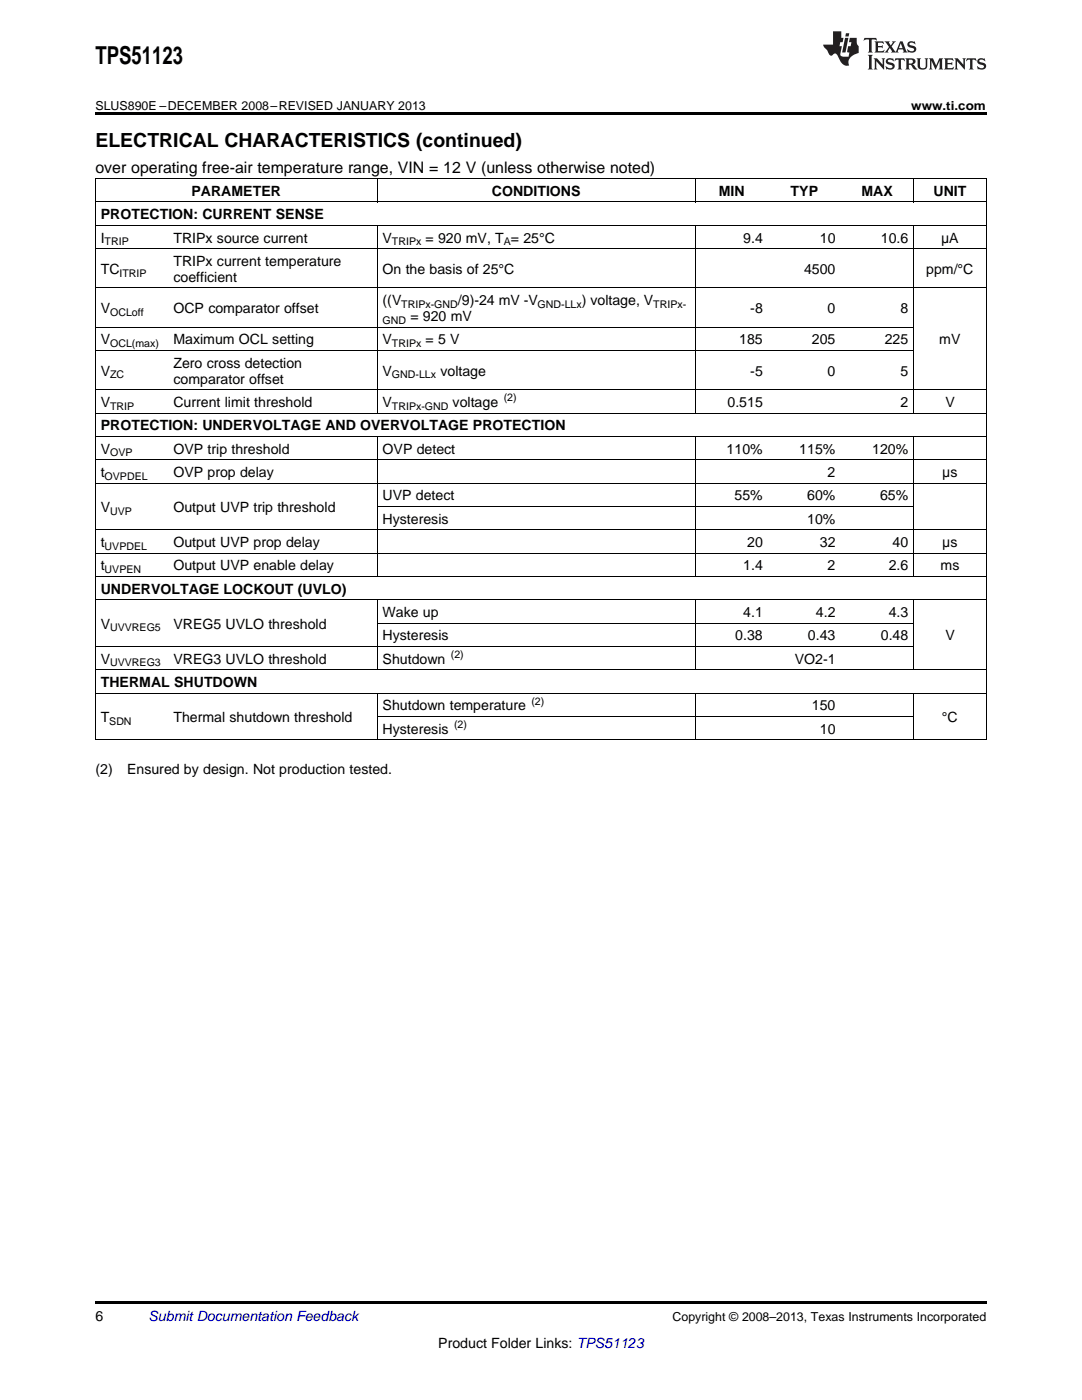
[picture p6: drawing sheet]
<svg xmlns="http://www.w3.org/2000/svg" width="216mm" height="279mm" viewBox="0 0 216 279" stroke-linecap="round" stroke-linejoin="round" font-family="sans-serif">
<defs><g id="words">
<text font-size="4.9" x="19" y="12.8">TPS51123</text>
<text font-size="3.9" x="19" y="29.3">ELECTRICAL CHARACTERISTICS (continued)</text>
<text font-size="3.2" x="19" y="34.4">over operating free-air temperature range, VIN = 12 V (unless otherwise noted)</text>
<g font-size="2.8">
<text x="38.2" y="39.1">PARAMETER</text>
<text x="98.1" y="39.1">CONDITIONS</text>
<text x="143.4" y="39.1">MIN</text>
<text x="157.8" y="39.1">TYP</text>
<text x="171.9" y="39.1">MAX</text>
<text x="186.3" y="39.1">UNIT</text>
<text x="20.1" y="43.7">PROTECTION: CURRENT SENSE</text>
<text x="20.1" y="48.4">I</text>
<text x="34.6" y="48.4">TRIPx source current</text>
<text x="34.6" y="53.1">TRIPx current temperature</text>
<text x="76.3" y="48.4">V</text>
<text x="84.9" y="48.4">= 920 mV, T = 25°C</text>
<text x="148.3" y="48.4">9.4</text>
<text x="163.6" y="48.4">10</text>
<text x="175.8" y="48.4">10.6</text>
<text x="187.8" y="48.4">μA</text>
<text x="20.1" y="54.6">TC</text>
<text x="34.6" y="56.2">coefficient</text>
<text x="76.3" y="54.6">On the basis of 25°C</text>
<text x="160.4" y="54.6">4500</text>
<text x="184.8" y="54.6">ppm/°C</text>
<text x="20.1" y="62.5">V</text>
<text x="34.6" y="62.5">OCP comparator offset</text>
<text x="76.3" y="60.9">((V</text>
<text x="81.9" y="64.1">= 920 mV</text>
<text x="91.4" y="60.9">/9)-24 mV -V</text>
<text x="116.1" y="60.9">) voltage, V</text>
<text x="149.7" y="62.5">-8</text>
<text x="165.1" y="62.5">0</text>
<text x="179.7" y="62.5">8</text>
<text x="20.1" y="68.7">V</text>
<text x="34.6" y="68.7">Maximum OCL setting</text>
<text x="76.3" y="68.7">V</text>
<text x="84.9" y="68.7">= 5 V</text>
<text x="147.5" y="68.7">185</text>
<text x="162" y="68.7">205</text>
<text x="176.5" y="68.7">225</text>
<text x="187.4" y="68.7">mV</text>
<text x="20.1" y="75">V</text>
<text x="34.6" y="73.4">Zero cross detection</text>
<text x="34.6" y="76.6">comparator offset</text>
<text x="76.3" y="75">V</text>
<text x="87.9" y="75">voltage</text>
<text x="149.7" y="75">-5</text>
<text x="165.1" y="75">0</text>
<text x="179.7" y="75">5</text>
<text x="20.1" y="81.2">V</text>
<text x="34.6" y="81.2">Current limit threshold</text>
<text x="76.3" y="81.2">V</text>
<text x="90.3" y="81.2">voltage</text>
<text x="145.2" y="81.2">0.515</text>
<text x="179.7" y="81.2">2</text>
<text x="188.6" y="81.2">V</text>
<text x="20.1" y="85.9">PROTECTION: UNDERVOLTAGE AND OVERVOLTAGE PROTECTION</text>
<text x="20.1" y="90.5">V</text>
<text x="20.1" y="95.2">t</text>
<text x="34.6" y="90.5">OVP trip threshold</text>
<text x="34.6" y="95.2">OVP prop delay</text>
<text x="76.3" y="90.5">OVP detect</text>
<text x="145" y="90.5">110%</text>
<text x="159.5" y="90.5">115%</text>
<text x="165.1" y="95.2">2</text>
<text x="174" y="90.5">120%</text>
<text x="188" y="95.2">μs</text>
<text x="76.3" y="99.8">UVP detect</text>
<text x="146.6" y="99.8">55%</text>
<text x="161.1" y="99.8">60%</text>
<text x="175.6" y="99.8">65%</text>
<text x="20.1" y="102.2">V</text>
<text x="34.6" y="102.2">Output UVP trip threshold</text>
<text x="76.3" y="104.5">Hysteresis</text>
<text x="161.1" y="104.5">10%</text>
<text x="20.1" y="109.1">t</text>
<text x="20.1" y="113.8">t</text>
<text x="34.6" y="109.1">Output UVP prop delay</text>
<text x="34.6" y="113.8">Output UVP enable delay</text>
<text x="148.3" y="113.8">1.4</text>
<text x="149.1" y="109.1">20</text>
<text x="163.6" y="109.1">32</text>
<text x="165.1" y="113.8">2</text>
<text x="177.3" y="113.8">2.6</text>
<text x="178.1" y="109.1">40</text>
<text x="187.7" y="113.8">ms</text>
<text x="188" y="109.1">μs</text>
<text x="20.1" y="118.5">UNDERVOLTAGE LOCKOUT (UVLO)</text>
<text x="20.1" y="125.4">V</text>
<text x="34.6" y="125.4">VREG5 UVLO threshold</text>
<text x="76.3" y="123.1">Wake up</text>
<text x="148.3" y="123.1">4.1</text>
<text x="162.8" y="123.1">4.2</text>
<text x="177.3" y="123.1">4.3</text>
<text x="76.3" y="127.8">Hysteresis</text>
<text x="146.7" y="127.8">0.38</text>
<text x="161.2" y="127.8">0.43</text>
<text x="175.8" y="127.8">0.48</text>
<text x="188.6" y="127.8">V</text>
<text x="20.1" y="132.4">V</text>
<text x="20.1" y="137.1">THERMAL SHUTDOWN</text>
<text x="34.6" y="132.4">VREG3 UVLO threshold</text>
<text x="76.3" y="132.4">Shutdown</text>
<text x="158.6" y="132.4">VO2-1</text>
<text x="76.3" y="141.7">Shutdown temperature</text>
<text x="162" y="141.7">150</text>
<text x="20.1" y="144.1">T</text>
<text x="34.6" y="144.1">Thermal shutdown threshold</text>
<text x="76.3" y="146.4">Hysteresis</text>
<text x="163.6" y="146.4">10</text>
<text x="188" y="144.1">°C</text>
<text x="19" y="154.4">(2)</text>
<text x="25.4" y="154.4">Ensured by design. Not production tested.</text>
<text x="19" y="263.6">6</text>
<text x="87.5" y="269">Product Folder Links: TPS51123</text>
</g>
<text font-size="2.8" fill="#0000c8" x="29.6" y="263.6">Submit Documentation Feedback</text>
<g font-size="2.5">
<text x="19" y="21.9">SLUS890E –DECEMBER 2008–REVISED JANUARY 2013</text>
<text x="181.8" y="21.9">www.ti.com</text>
<text x="134.2" y="263.6">Copyright © 2008–2013, Texas Instruments Incorporated</text>
</g>
<g font-size="2.1">
<text x="20.9" y="49">TRIP</text>
<text x="78.2" y="49">TRIPx</text>
<text x="100.5" y="49">A</text>
<text x="23.8" y="55.2">ITRIP</text>
<text x="22" y="63">OCLoff</text>
<text x="76.3" y="64.6">GND</text>
<text x="80.1" y="61.5">TRIPx-GND</text>
<text x="107.3" y="61.5">GND-LLx</text>
<text x="130.4" y="61.5">TRIPx-</text>
<text x="22" y="69.3">OCL(max)</text>
<text x="78.2" y="69.3">TRIPx</text>
<text x="22" y="75.5">ZC</text>
<text x="78.2" y="75.5">GND-LLx</text>
<text x="22" y="81.8">TRIP</text>
<text x="78.2" y="81.8">TRIPx-GND</text>
<text x="100.5" y="80.1">(2)</text>
<text x="20.9" y="95.7">OVPDEL</text>
<text x="22" y="91.1">OVP</text>
<text x="22" y="102.7">UVP</text>
<text x="20.9" y="109.7">UVPDEL</text>
<text x="20.9" y="114.4">UVPEN</text>
<text x="22" y="126">UVVREG5</text>
<text x="90" y="131.3">(2)</text>
<text x="22" y="133">UVVREG3</text>
<text x="106" y="140.6">(2)</text>
<text x="21.8" y="144.6">SDN</text>
<text x="90.6" y="145.3">(2)</text>
</g>
</g></defs>
<path d="M19 22.5h177.8v.5h-177.8zM19 259.7h177.8v.5h-177.8z" fill="#000"/>
<g fill="none" stroke="#000" stroke-width=".2">
<path d="M19 35.6h177.8M19.1 35.7v112M75.2 35.7v4.7M138.7 35.7v4.7M182.3 35.7v4.7M196.8 35.7v112M19 57.4h177.8M19 49.6h177.8M19 45h177.8M19 40.3h177.8M75.2 45v37.5M138.7 45v37.5"/>
<path d="M182.3 45v37.5M19 77.8h177.8M19 69.9h163.3M19 65.3h163.3M19 96.4h177.8M19 91.7h177.8M19 87.1h177.8M19 82.4h177.8M75.2 87.1v28M138.7 87.1v28M182.3 87.1v28M19 119.7h177.8"/>
<path d="M19 115h177.8M19 110.4h177.8M19 105.7h177.8M75.2 119.7v14M75.3 101.1h107M138.7 119.7v14M182.3 119.7v14M19 138.3h177.8M19 133.6h177.8M19 129h163.3M75.2 138.4v9.3M75.3 124.3h107"/>
<path d="M138.7 138.4v9.3M182.3 138.4v9.3M19 147.6h177.8M75.3 143h107"/>
</g>
<g fill="#231f20">
<path d="M172.5 7.6l-.1 .5 .4-.2h.6v.1v2.1l-.2 .4h.9l-.2-.4v-2.1l.1-.1h.5l.5 .2-.2-.5zM174.5 8.3l.2 .3v1.5l-.2 .4h1.8l.2-.6a1.04 1.04 0 0 1-1.3 .2v-.7h.6l.3 .2v-.6l-.3 .2h-.6v-.6l.8-.1 .4 .3-.2-.5zM176.5 8.3l.9 1.1-.9 1.1h.8l-.2-.2 .4-.7 .5 .7-.2 .2h1.5l-.2-.2 .2-.4h.9l.1 .4-.2 .2h1l-.3-.3-.7-1.9h-.5l-.9 2-.8-1 .9-1h-.8l.1 .3-.4 .5-.3-.6 .1-.2zM179.7 8.6l.4 1h-.7zM181.3 8.4a.63 .63 0 0 0-.2 .7 .63 .63 0 0 0 .6 .4l.6 .2 .1 .2a.75 .75 0 0 1-.7 .4 .75 .75 0 0 1-.6-.5l.1 .7 .1-.1a1.11 1.11 0 0 0 1.5-.6 1.13 1.13 0 0 0-1.2-.8l-.1-.4a1.04 1.04 0 0 1 1.2 .2l-.2-.5-.2 .1-.4-.2zM173.2 10.9l.2 .4v2.2l-.2 .4h1l-.3-.4v-2.2l.3-.4zM174.3 11.6l.3 .4v1.5l-.3 .4h.8l-.2-.4v-1.3l1.5 1.7v-1.9l.2-.4h-.7l.2 .4v.9l-1.1-1.3zM177 11.8a.62 .62 0 0 0-.2 .7 .62 .62 0 0 0 .6 .4l.6 .1 .1 .3a.76 .76 0 0 1-.7 .3 .76 .76 0 0 1-.7-.4l.2 .7 .1-.1a1.11 1.11 0 0 0 1.5-.6 1.13 1.13 0 0 0-1.2-.8l-.1-.4a1.04 1.04 0 0 1 1.2 .2l-.2-.6-.2 .1-.5-.1zM178.7 11.6l-.2 .6a.61 .61 0 0 1 .8-.3v1.6l-.2 .4h.9l-.2-.4v-1.6a.63 .63 0 0 1 .7 .3l-.1-.6zM180.6 11.6l.3 .4v1.5l-.3 .4h1l-.2-.2-.1-.8 .6 .2a.76 .76 0 0 0 1.2 .7l-1-1a.58 .58 0 0 0 .6-.5 .58 .58 0 0 0-.5-.6zM181.4 11.9h.1a.45 .45 0 0 1 .5 .1 .45 .45 0 0 1 .1 .5l-.8 .2zM182.9 11.6l.2 .2a2.17 2.17 0 0 0 .3 1.9 .99 .99 0 0 0 1.6-.6v-1.1l.2-.4h-.7l.2 .2a1.92 1.92 0 0 1-.2 1.8 .6 .6 0 0 1-.9-.5v-1.1l.2-.4zM185.4 11.6l.2 .4v1.5l-.2 .4h.7l-.2-.4v-1.4l.8 1.8 .8-1.8v1.4l-.2 .4h.9l-.2-.4v-1.5l.2-.4h-.8l-.6 1.5-.6-1.5zM188.4 11.6l.2 .4v1.5l-.2 .4h1.8l.1-.6a1.04 1.04 0 0 1-1.2 .1v-.6h.5l.4 .2v-.6l-.4 .2h-.5v-.7h.8l.3 .3-.1-.6zM190.5 11.6l.2 .4v1.5l-.2 .4h.7l-.2-.4v-1.3l1.5 1.7v-1.9l.2-.4h-.7l.2 .4v.9l-1.1-1.3zM192.9 11.6l-.1 .6a.61 .61 0 0 1 .7-.3l.1 1.6-.3 .4h1l-.3-.4 .1-1.6a.63 .63 0 0 1 .7 .3l-.1-.6zM195.2 11.8a.62 .62 0 0 0-.2 .7 .62 .62 0 0 0 .6 .4l.6 .1 .1 .3a.76 .76 0 0 1-.7 .3 .76 .76 0 0 1-.6-.4l.1 .7 .1-.1a1.11 1.11 0 0 0 1.6-.6 1.13 1.13 0 0 0-1.3-.8l-.1-.4a1.04 1.04 0 0 1 1.2 .2l-.1-.6-.2 .1-.5-.1z"/>
<path d="M166.2 6.3v2.6h-1.9v.4l.8 .9a.91 .91 0 0 0 1 .8 .56 .56 0 0 1 .5-.3 .56 .56 0 0 1 .5 .3l.4 .8a1.53 1.53 0 0 0 1.9 1.2 1.54 1.54 0 0 1 1-2.1l.9-.3v-1.4a1.52 1.52 0 0 1-.4-1.6h-1.3l-.2 .8h.5l-.2 .8h-.5l-.1 1v.2l.4 .1-.2 .8a1.93 1.93 0 0 1-1.6-.3l.3-1.8h-.5l.2-.8h.4l.2-.8h-.4v-1.3zM168.6 7.6l-.6 2.9h.7l.6-2.9zM168.8 6.6l-.1 .7h.6l.2-.7z"/>
</g>
<use href="#words"/>
</svg>
